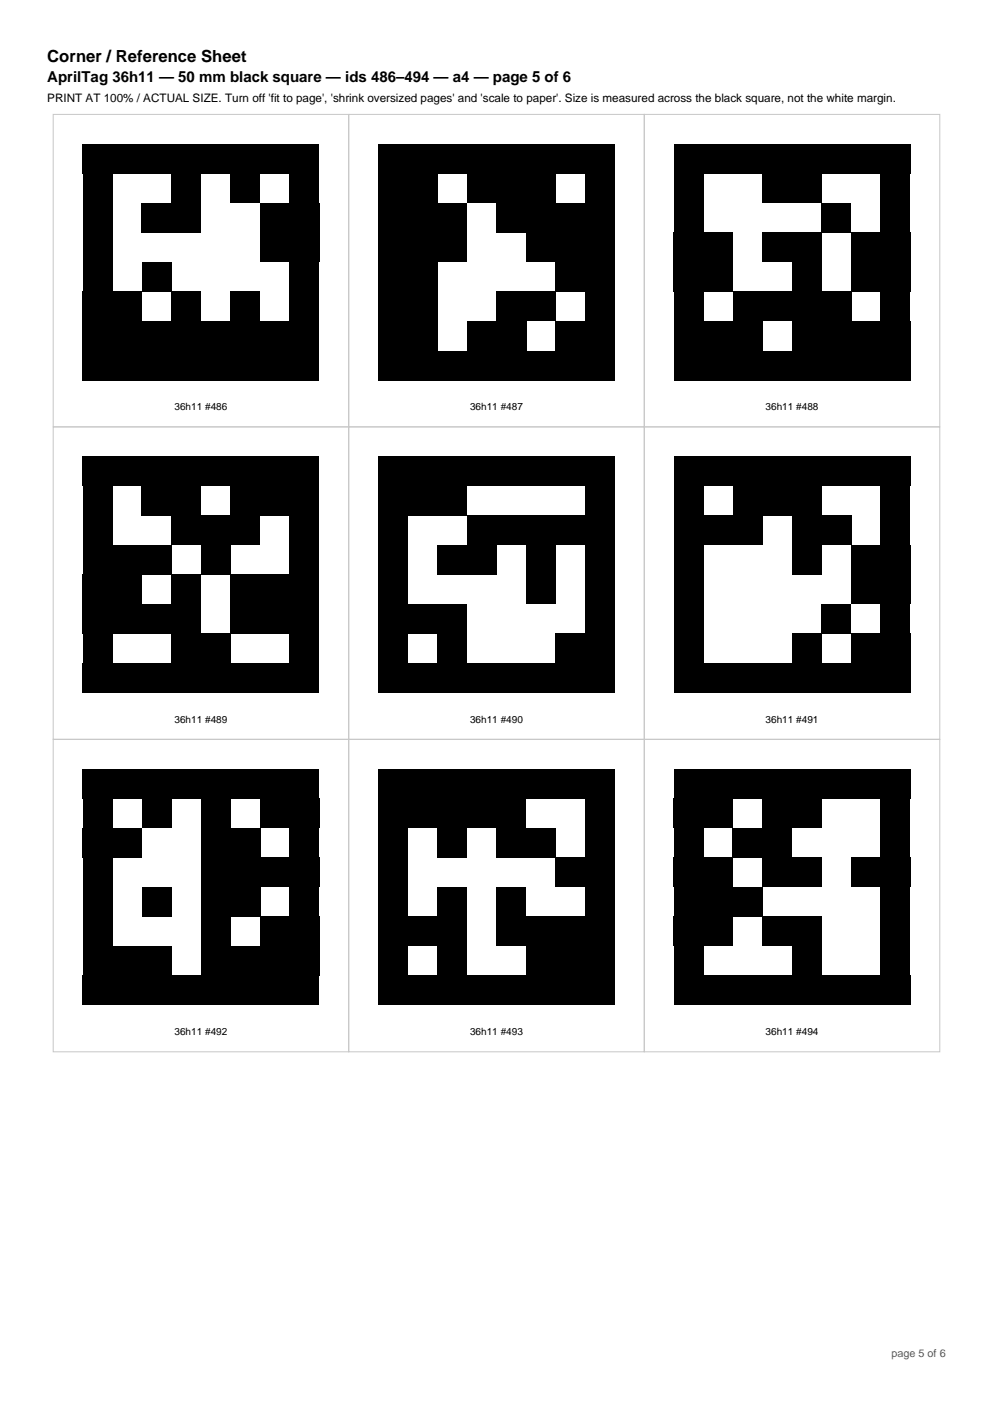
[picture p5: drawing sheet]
<svg xmlns="http://www.w3.org/2000/svg" width="210mm" height="297mm" viewBox="0 0 210 297" stroke-linecap="round" stroke-linejoin="round" font-family="sans-serif">
<defs><g id="words">
<text font-size="3.5" x="10" y="13.2">Corner / Reference Sheet</text>
<text font-size="3.2" x="10" y="17.4">AprilTag 36h11 — 50 mm black square — ids 486–494 — a4 — page 5 of 6</text>
<text font-size="2.5" x="10" y="21.6">PRINT AT 100% / ACTUAL SIZE. Turn off 'fit to page', 'shrink oversized pages' and 'scale to paper'. Size is measured across the black square, not the white margin.</text>
<text font-size="2.3" fill="#595959" x="188.5" y="287">page 5 of 6</text>
<g font-size="2.1">
<text x="36.9" y="86.8">36h11 #486</text>
<text x="99.4" y="86.8">36h11 #487</text>
<text x="161.9" y="86.8">36h11 #488</text>
<text x="36.9" y="152.9">36h11 #489</text>
<text x="99.4" y="152.9">36h11 #490</text>
<text x="161.9" y="152.9">36h11 #491</text>
<text x="36.9" y="219">36h11 #492</text>
<text x="99.4" y="219">36h11 #493</text>
<text x="161.9" y="219">36h11 #494</text>
</g>
</g></defs>
<path d="M11.2 24.2h62.6v66.1h-62.6zM73.7 24.2h62.6v66.1h-62.6zM136.3 24.2h62.5v66.1h-62.5zM11.2 90.3h62.6v66.1h-62.6zM73.7 90.3h62.6v66.1h-62.6zM136.3 90.3h62.5v66.1h-62.5zM11.2 156.4h62.6v66.1h-62.6zM73.7 156.4h62.6v66.1h-62.6zM136.3 156.4h62.5v66.1h-62.5z" fill="none" stroke="#c7c7c7" stroke-width=".21"/>
<g fill="#000">
<path d="M17.5 30.4h50v6.3h-50z" fill-rule="evenodd"/>
<path d="M80 30.4h50v6.3h-50z" fill-rule="evenodd"/>
<path d="M142.5 30.4h50v6.3h-50z" fill-rule="evenodd"/>
<path d="M17.5 36.7h6.3v6.3h-6.3z" fill-rule="evenodd"/>
<path d="M17.5 43h6.3v6.2h-6.3z" fill-rule="evenodd"/>
<path d="M17.5 49.2h6.3v6.2h-6.3z" fill-rule="evenodd"/>
<path d="M30 43h12.5v6.2h-12.5z" fill-rule="evenodd"/>
<path d="M36.2 36.7h6.3v6.3h-6.3z" fill-rule="evenodd"/>
<path d="M48.8 36.7h6.2v6.3h-6.2z" fill-rule="evenodd"/>
<path d="M55 43h12.5v6.2h-12.5z" fill-rule="evenodd"/>
<path d="M55 49.2h12.5v6.2h-12.5z" fill-rule="evenodd"/>
<path d="M61.2 36.7h6.3v6.3h-6.3z" fill-rule="evenodd"/>
<path d="M80 36.7h12.5v6.3h-12.5z" fill-rule="evenodd"/>
<path d="M80 43h18.8v6.2h-18.8z" fill-rule="evenodd"/>
<path d="M80 49.2h18.8v6.2h-18.8z" fill-rule="evenodd"/>
<path d="M98.8 36.7h18.7v6.3h-18.7z" fill-rule="evenodd"/>
<path d="M105 43h25v6.2h-25z" fill-rule="evenodd"/>
<path d="M111.2 49.2h18.8v6.2h-18.8z" fill-rule="evenodd"/>
<path d="M123.8 36.7h6.2v6.3h-6.2z" fill-rule="evenodd"/>
<path d="M142.5 36.7h6.3v6.3h-6.3z" fill-rule="evenodd"/>
<path d="M142.5 43h6.3v6.2h-6.3z" fill-rule="evenodd"/>
<path d="M142.5 49.2h12.5v6.2h-12.5z" fill-rule="evenodd"/>
<path d="M161.2 36.7h12.5v6.3h-12.5z" fill-rule="evenodd"/>
<path d="M161.2 49.2h12.5v6.2h-12.5z" fill-rule="evenodd"/>
<path d="M173.8 43h6.2v6.2h-6.2z" fill-rule="evenodd"/>
<path d="M180 49.2h12.5v6.2h-12.5z" fill-rule="evenodd"/>
<path d="M186.3 36.7h6.2v6.3h-6.2z" fill-rule="evenodd"/>
<path d="M186.3 43h6.2v6.2h-6.2z" fill-rule="evenodd"/>
<path d="M17.5 55.4h6.3v6.3h-6.3z" fill-rule="evenodd"/>
<path d="M17.5 61.7h12.5v6.3h-12.5z" fill-rule="evenodd"/>
<path d="M17.5 67.9h50v6.3h-50z" fill-rule="evenodd"/>
<path d="M30 55.4h6.2v6.3h-6.2z" fill-rule="evenodd"/>
<path d="M36.2 61.7h6.3v6.3h-6.3z" fill-rule="evenodd"/>
<path d="M48.8 61.7h6.2v6.3h-6.2z" fill-rule="evenodd"/>
<path d="M61.2 55.4h6.3v6.3h-6.3z" fill-rule="evenodd"/>
<path d="M61.2 61.7h6.3v6.3h-6.3z" fill-rule="evenodd"/>
<path d="M80 55.4h12.5v6.3h-12.5z" fill-rule="evenodd"/>
<path d="M80 61.7h12.5v6.3h-12.5z" fill-rule="evenodd"/>
<path d="M80 67.9h12.5v6.3h-12.5z" fill-rule="evenodd"/>
<path d="M98.8 67.9h12.5v6.3h-12.5z" fill-rule="evenodd"/>
<path d="M105 61.7h12.5v6.3h-12.5z" fill-rule="evenodd"/>
<path d="M117.5 55.4h12.5v6.3h-12.5z" fill-rule="evenodd"/>
<path d="M117.5 67.9h12.5v6.3h-12.5z" fill-rule="evenodd"/>
<path d="M123.8 61.7h6.2v6.3h-6.2z" fill-rule="evenodd"/>
<path d="M142.5 55.4h12.5v6.3h-12.5z" fill-rule="evenodd"/>
<path d="M142.5 61.7h6.3v6.3h-6.3z" fill-rule="evenodd"/>
<path d="M142.5 67.9h18.7v6.3h-18.7z" fill-rule="evenodd"/>
<path d="M155 61.7h25v6.3h-25z" fill-rule="evenodd"/>
<path d="M167.5 55.4h6.2v6.3h-6.2z" fill-rule="evenodd"/>
<path d="M167.5 67.9h25v6.3h-25z" fill-rule="evenodd"/>
<path d="M180 55.4h12.5v6.3h-12.5z" fill-rule="evenodd"/>
<path d="M186.3 61.7h6.2v6.3h-6.2z" fill-rule="evenodd"/>
<path d="M17.5 74.2h50v6.2h-50z" fill-rule="evenodd"/>
<path d="M80 74.2h50v6.2h-50z" fill-rule="evenodd"/>
<path d="M142.5 74.2h50v6.2h-50z" fill-rule="evenodd"/>
<path d="M17.5 96.5h50v6.3h-50z" fill-rule="evenodd"/>
<path d="M17.5 102.8h6.3v6.2h-6.3z" fill-rule="evenodd"/>
<path d="M17.5 109h6.3v6.3h-6.3z" fill-rule="evenodd"/>
<path d="M30 102.8h12.5v6.2h-12.5z" fill-rule="evenodd"/>
<path d="M36.2 109h18.8v6.3h-18.8z" fill-rule="evenodd"/>
<path d="M48.8 102.8h18.7v6.2h-18.7z" fill-rule="evenodd"/>
<path d="M61.2 109h6.3v6.3h-6.3z" fill-rule="evenodd"/>
<path d="M80 96.5h50v6.3h-50z" fill-rule="evenodd"/>
<path d="M80 102.8h18.8v6.2h-18.8z" fill-rule="evenodd"/>
<path d="M80 109h6.3v6.3h-6.3z" fill-rule="evenodd"/>
<path d="M98.8 109h31.2v6.3h-31.2z" fill-rule="evenodd"/>
<path d="M123.8 102.8h6.2v6.2h-6.2z" fill-rule="evenodd"/>
<path d="M142.5 96.5h50v6.3h-50z" fill-rule="evenodd"/>
<path d="M142.5 102.8h6.3v6.2h-6.3z" fill-rule="evenodd"/>
<path d="M142.5 109h18.7v6.3h-18.7z" fill-rule="evenodd"/>
<path d="M155 102.8h18.7v6.2h-18.7z" fill-rule="evenodd"/>
<path d="M167.5 109h12.5v6.3h-12.5z" fill-rule="evenodd"/>
<path d="M186.3 102.8h6.2v6.2h-6.2z" fill-rule="evenodd"/>
<path d="M186.3 109h6.2v6.3h-6.2z" fill-rule="evenodd"/>
<path d="M17.5 115.3h18.7v6.2h-18.7z" fill-rule="evenodd"/>
<path d="M17.5 121.6h12.5v6.2h-12.5z" fill-rule="evenodd"/>
<path d="M17.5 127.8h25v6.3h-25z" fill-rule="evenodd"/>
<path d="M36.2 121.6h6.3v6.2h-6.3z" fill-rule="evenodd"/>
<path d="M42.5 115.3h6.2v6.2h-6.2z" fill-rule="evenodd"/>
<path d="M48.8 121.6h18.7v6.2h-18.7z" fill-rule="evenodd"/>
<path d="M48.8 127.8h18.7v6.3h-18.7z" fill-rule="evenodd"/>
<path d="M61.2 115.3h6.3v6.2h-6.3z" fill-rule="evenodd"/>
<path d="M80 115.3h6.3v6.2h-6.3z" fill-rule="evenodd"/>
<path d="M80 121.6h6.3v6.2h-6.3z" fill-rule="evenodd"/>
<path d="M80 127.8h18.8v6.3h-18.8z" fill-rule="evenodd"/>
<path d="M92.5 115.3h12.5v6.2h-12.5z" fill-rule="evenodd"/>
<path d="M111.2 115.3h6.3v6.2h-6.3z" fill-rule="evenodd"/>
<path d="M111.2 121.6h6.3v6.2h-6.3z" fill-rule="evenodd"/>
<path d="M123.8 115.3h6.2v6.2h-6.2z" fill-rule="evenodd"/>
<path d="M123.8 121.6h6.2v6.2h-6.2z" fill-rule="evenodd"/>
<path d="M123.8 127.8h6.2v6.3h-6.2z" fill-rule="evenodd"/>
<path d="M142.5 115.3h6.3v6.2h-6.3z" fill-rule="evenodd"/>
<path d="M142.5 121.6h6.3v6.2h-6.3z" fill-rule="evenodd"/>
<path d="M142.5 127.8h6.3v6.3h-6.3z" fill-rule="evenodd"/>
<path d="M167.5 115.3h6.2v6.2h-6.2z" fill-rule="evenodd"/>
<path d="M173.8 127.8h6.2v6.3h-6.2z" fill-rule="evenodd"/>
<path d="M180 115.3h12.5v6.2h-12.5z" fill-rule="evenodd"/>
<path d="M180 121.6h12.5v6.2h-12.5z" fill-rule="evenodd"/>
<path d="M186.3 127.8h6.2v6.3h-6.2z" fill-rule="evenodd"/>
<path d="M17.5 134h6.3v6.3h-6.3z" fill-rule="evenodd"/>
<path d="M17.5 140.3h50v6.3h-50z" fill-rule="evenodd"/>
<path d="M36.2 134h12.5v6.3h-12.5z" fill-rule="evenodd"/>
<path d="M61.2 134h6.3v6.3h-6.3z" fill-rule="evenodd"/>
<path d="M80 134h6.3v6.3h-6.3z" fill-rule="evenodd"/>
<path d="M80 140.3h50v6.3h-50z" fill-rule="evenodd"/>
<path d="M92.5 134h6.3v6.3h-6.3z" fill-rule="evenodd"/>
<path d="M117.5 134h12.5v6.3h-12.5z" fill-rule="evenodd"/>
<path d="M142.5 134h6.3v6.3h-6.3z" fill-rule="evenodd"/>
<path d="M142.5 140.3h50v6.3h-50z" fill-rule="evenodd"/>
<path d="M167.5 134h6.2v6.3h-6.2z" fill-rule="evenodd"/>
<path d="M180 134h12.5v6.3h-12.5z" fill-rule="evenodd"/>
<path d="M17.5 162.6h50v6.3h-50z" fill-rule="evenodd"/>
<path d="M17.5 168.9h6.3v6.2h-6.3z" fill-rule="evenodd"/>
<path d="M30 168.9h6.2v6.2h-6.2z" fill-rule="evenodd"/>
<path d="M42.5 168.9h6.2v6.2h-6.2z" fill-rule="evenodd"/>
<path d="M55 168.9h12.5v6.2h-12.5z" fill-rule="evenodd"/>
<path d="M80 162.6h50v6.3h-50z" fill-rule="evenodd"/>
<path d="M80 168.9h31.3v6.2h-31.3z" fill-rule="evenodd"/>
<path d="M123.8 168.9h6.2v6.2h-6.2z" fill-rule="evenodd"/>
<path d="M142.5 162.6h50v6.3h-50z" fill-rule="evenodd"/>
<path d="M142.5 168.9h12.5v6.2h-12.5z" fill-rule="evenodd"/>
<path d="M161.2 168.9h12.5v6.2h-12.5z" fill-rule="evenodd"/>
<path d="M186.3 168.9h6.2v6.2h-6.2z" fill-rule="evenodd"/>
<path d="M17.5 175.2h12.5v6.2h-12.5z" fill-rule="evenodd"/>
<path d="M17.5 181.4h6.3v6.3h-6.3z" fill-rule="evenodd"/>
<path d="M17.5 187.6h6.3v6.3h-6.3z" fill-rule="evenodd"/>
<path d="M30 187.6h6.2v6.3h-6.2z" fill-rule="evenodd"/>
<path d="M42.5 175.2h12.5v6.2h-12.5z" fill-rule="evenodd"/>
<path d="M42.5 181.4h25v6.3h-25z" fill-rule="evenodd"/>
<path d="M42.5 187.6h12.5v6.3h-12.5z" fill-rule="evenodd"/>
<path d="M61.2 175.2h6.3v6.2h-6.3z" fill-rule="evenodd"/>
<path d="M61.2 187.6h6.3v6.3h-6.3z" fill-rule="evenodd"/>
<path d="M80 175.2h6.3v6.2h-6.3z" fill-rule="evenodd"/>
<path d="M80 181.4h6.3v6.3h-6.3z" fill-rule="evenodd"/>
<path d="M80 187.6h6.3v6.3h-6.3z" fill-rule="evenodd"/>
<path d="M92.5 175.2h6.3v6.2h-6.3z" fill-rule="evenodd"/>
<path d="M92.5 187.6h6.3v6.3h-6.3z" fill-rule="evenodd"/>
<path d="M105 175.2h12.5v6.2h-12.5z" fill-rule="evenodd"/>
<path d="M105 187.6h6.3v6.3h-6.3z" fill-rule="evenodd"/>
<path d="M117.5 181.4h12.5v6.3h-12.5z" fill-rule="evenodd"/>
<path d="M123.8 175.2h6.2v6.2h-6.2z" fill-rule="evenodd"/>
<path d="M123.8 187.6h6.2v6.3h-6.2z" fill-rule="evenodd"/>
<path d="M142.5 175.2h6.3v6.2h-6.3z" fill-rule="evenodd"/>
<path d="M142.5 181.4h12.5v6.3h-12.5z" fill-rule="evenodd"/>
<path d="M142.5 187.6h18.7v6.3h-18.7z" fill-rule="evenodd"/>
<path d="M155 175.2h12.5v6.2h-12.5z" fill-rule="evenodd"/>
<path d="M161.2 181.4h12.5v6.3h-12.5z" fill-rule="evenodd"/>
<path d="M180 181.4h12.5v6.3h-12.5z" fill-rule="evenodd"/>
<path d="M186.3 175.2h6.2v6.2h-6.2z" fill-rule="evenodd"/>
<path d="M186.3 187.6h6.2v6.3h-6.2z" fill-rule="evenodd"/>
<path d="M17.5 193.9h6.3v6.3h-6.3z" fill-rule="evenodd"/>
<path d="M17.5 200.1h18.7v6.3h-18.7z" fill-rule="evenodd"/>
<path d="M17.5 206.4h50v6.2h-50z" fill-rule="evenodd"/>
<path d="M42.5 193.9h6.2v6.3h-6.2z" fill-rule="evenodd"/>
<path d="M42.5 200.1h25v6.3h-25z" fill-rule="evenodd"/>
<path d="M55 193.9h12.5v6.3h-12.5z" fill-rule="evenodd"/>
<path d="M80 193.9h18.8v6.3h-18.8z" fill-rule="evenodd"/>
<path d="M80 200.1h6.3v6.3h-6.3z" fill-rule="evenodd"/>
<path d="M80 206.4h50v6.2h-50z" fill-rule="evenodd"/>
<path d="M92.5 200.1h6.3v6.3h-6.3z" fill-rule="evenodd"/>
<path d="M105 193.9h25v6.3h-25z" fill-rule="evenodd"/>
<path d="M111.2 200.1h18.8v6.3h-18.8z" fill-rule="evenodd"/>
<path d="M142.5 193.9h12.5v6.3h-12.5z" fill-rule="evenodd"/>
<path d="M142.5 200.1h6.3v6.3h-6.3z" fill-rule="evenodd"/>
<path d="M142.5 206.4h50v6.2h-50z" fill-rule="evenodd"/>
<path d="M161.2 193.9h12.5v6.3h-12.5z" fill-rule="evenodd"/>
<path d="M167.5 200.1h6.2v6.3h-6.2z" fill-rule="evenodd"/>
<path d="M186.3 193.9h6.2v6.3h-6.2z" fill-rule="evenodd"/>
<path d="M186.3 200.1h6.2v6.3h-6.2z" fill-rule="evenodd"/>
</g>
<use href="#words"/>
</svg>
